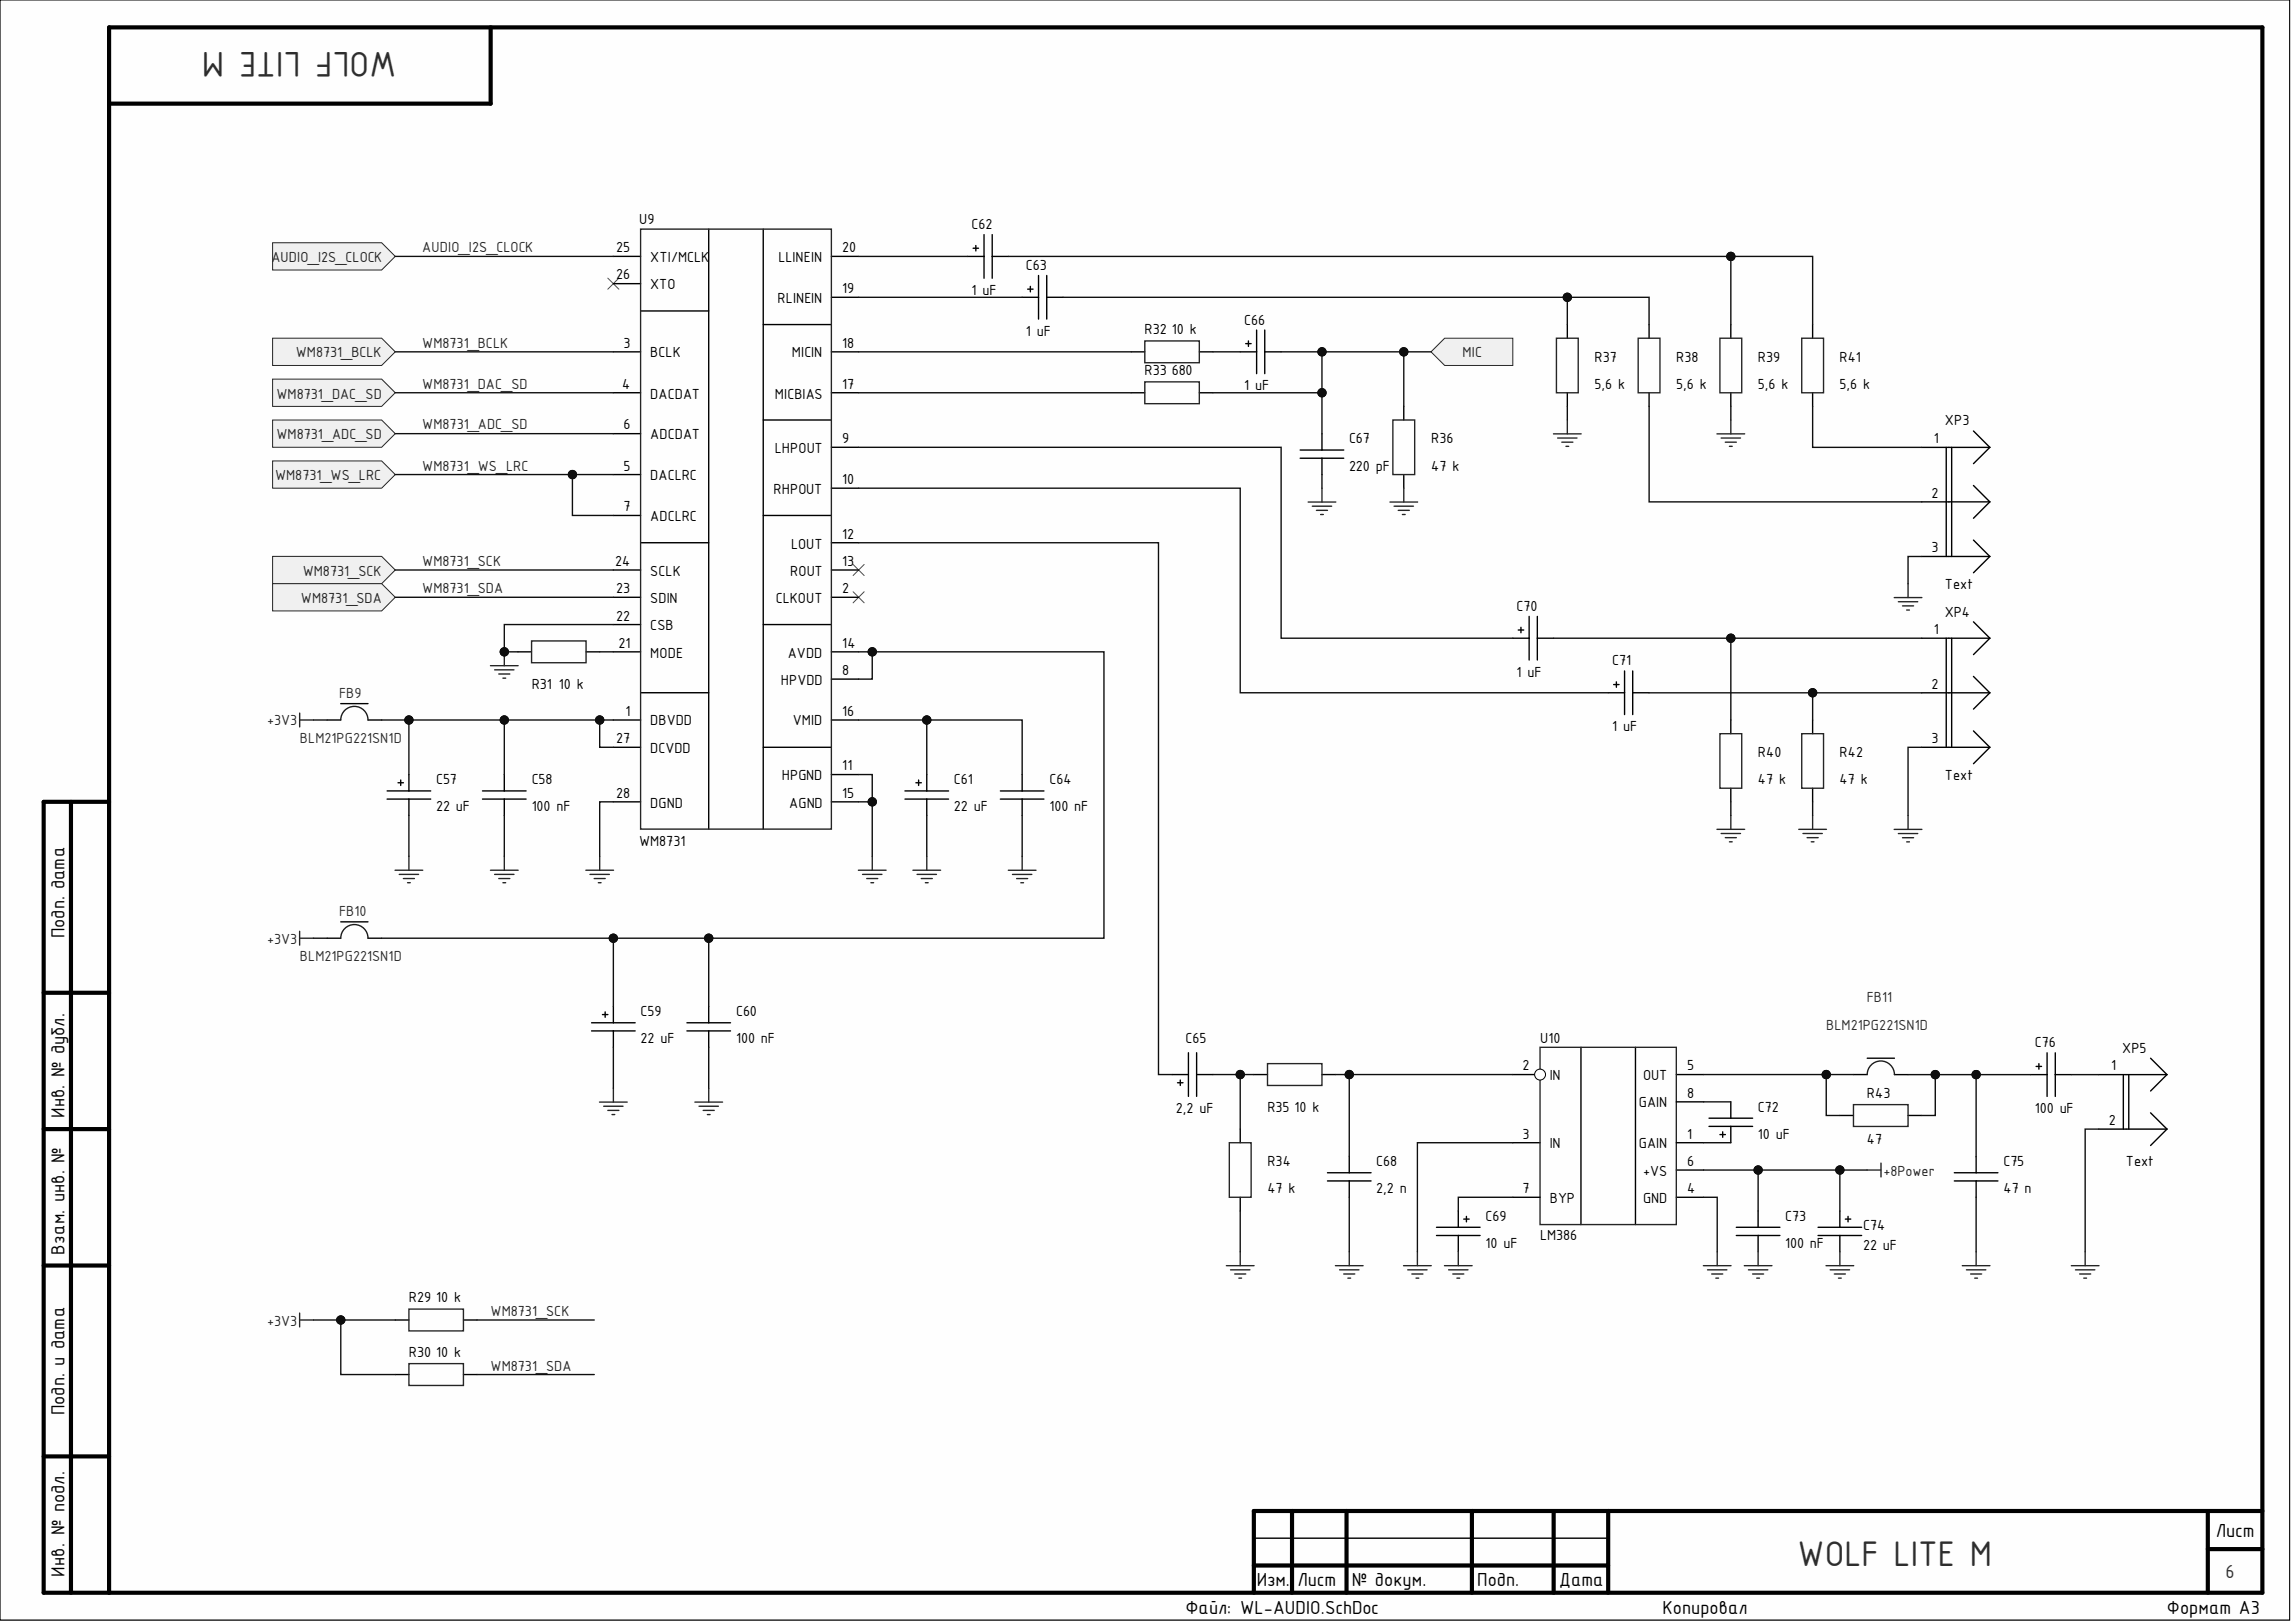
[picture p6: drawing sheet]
<svg xmlns="http://www.w3.org/2000/svg" width="420mm" height="297mm" viewBox="0 0 420 297" stroke-linecap="round" stroke-linejoin="round" font-family="sans-serif">
<defs><g id="words">
<g font-size="7" fill="#2f2f2f">
<text x="72.6" y="9.6" transform="rotate(-180 72.6 9.6)">WOLF LITE M</text>
<text x="329.1" y="286.5">WOLF LITE M</text>
</g>
<g font-size="3.7">
<text x="11.8" y="171.7" transform="rotate(-90 11.8 171.7)">Подп. дата</text>
<text x="11.8" y="204.6" transform="rotate(-90 11.8 204.6)">Инв. № дубл.</text>
<text x="11.8" y="229.6" transform="rotate(-90 11.8 229.6)">Взам. инв. №</text>
<text x="11.8" y="259" transform="rotate(-90 11.8 259)">Подп. и дата</text>
<text x="405.7" y="281.4">Лист</text>
<text x="11.8" y="288.5" transform="rotate(-90 11.8 288.5)">Инв. № подл.</text>
<text x="230.1" y="290.3">Изм.</text>
<text x="237.5" y="290.3">Лист</text>
<text x="247.5" y="290.3">№ докум.</text>
<text x="270.5" y="290.3">Подп.</text>
<text x="285.4" y="290.3">Дата</text>
<text x="217.1" y="295.3">Файл: WL-AUDIO.SchDoc</text>
<text x="304.4" y="295.3">Копировал</text>
<text x="396.7" y="295.3">Формат А3</text>
</g>
<text font-size="3.7" fill="#2f2f2f" x="407.4" y="288.8">6</text>
<g font-size="2.9">
<text x="117" y="40.9">U9</text>
<text x="177.9" y="41.9">C62</text>
<text x="112.8" y="46.1">25</text>
<text x="119.1" y="47.9">XTI/MCLK</text>
<text x="142.5" y="47.9">LLINEIN</text>
<text x="154.2" y="46.1">20</text>
<text x="112.8" y="51.1">26</text>
<text x="119.1" y="52.9">XTO</text>
<text x="154.2" y="53.7">19</text>
<text x="187.8" y="49.4">C63</text>
<text x="142.4" y="55.4">RLINEIN</text>
<text x="177.9" y="54">1 uF</text>
<text x="227.8" y="59.4">C66</text>
<text x="114.2" y="63.6">3</text>
<text x="119.1" y="65.4">BCLK</text>
<text x="145" y="65.4">MICIN</text>
<text x="154.2" y="63.6">18</text>
<text x="187.8" y="61.4">1 uF</text>
<text x="209.6" y="61.2">R32</text>
<text x="214.5" y="61.2">10 k</text>
<text x="113.9" y="71.2">4</text>
<text x="154.2" y="71.2">17</text>
<text x="209.6" y="68.6">R33</text>
<text x="214.5" y="68.6">680</text>
<text x="227.8" y="71.4">1 uF</text>
<text x="291.9" y="66.2">R37</text>
<text x="291.9" y="71.2">5,6 k</text>
<text x="306.9" y="66.2">R38</text>
<text x="306.9" y="71.2">5,6 k</text>
<text x="321.8" y="66.2">R39</text>
<text x="321.8" y="71.2">5,6 k</text>
<text x="336.8" y="66.2">R41</text>
<text x="336.8" y="71.2">5,6 k</text>
<text x="119.1" y="72.9">DACDAT</text>
<text x="141.9" y="72.9">MICBIAS</text>
<text x="356.1" y="77.8">XP3</text>
<text x="114.2" y="78.6">6</text>
<text x="119.1" y="80.4">ADCDAT</text>
<text x="141.9" y="82.9">LHPOUT</text>
<text x="154.2" y="81.1">9</text>
<text x="247" y="81.1">C67</text>
<text x="262" y="81.1">R36</text>
<text x="354" y="81.1">1</text>
<text x="114.2" y="86.1">5</text>
<text x="119.1" y="87.9">DACLRC</text>
<text x="154.2" y="88.6">10</text>
<text x="247" y="86.1">220 pF</text>
<text x="262" y="86.1">47 k</text>
<text x="114.2" y="93.6">7</text>
<text x="119.1" y="95.3">ADCLRC</text>
<text x="141.6" y="90.4">RHPOUT</text>
<text x="353.6" y="91.1">2</text>
<text x="144.8" y="100.4">LOUT</text>
<text x="154.2" y="98.6">12</text>
<text x="353.6" y="101.1">3</text>
<text x="112.6" y="103.6">24</text>
<text x="119.1" y="105.4">SCLK</text>
<text x="144.7" y="105.4">ROUT</text>
<text x="154.2" y="103.6">13</text>
<text x="356.1" y="107.8">Text</text>
<text x="112.8" y="113.6">22</text>
<text x="112.8" y="108.6">23</text>
<text x="119.1" y="110.4">SDIN</text>
<text x="142" y="110.4">CLKOUT</text>
<text x="154.2" y="108.6">2</text>
<text x="277.7" y="111.8">C70</text>
<text x="356.1" y="112.8">XP4</text>
<text x="113.2" y="118.6">21</text>
<text x="119.1" y="115.4">CSB</text>
<text x="154.2" y="118.6">14</text>
<text x="354" y="116">1</text>
<text x="119.1" y="120.4">MODE</text>
<text x="143" y="125.3">HPVDD</text>
<text x="144.2" y="120.4">AVDD</text>
<text x="154.2" y="123.6">8</text>
<text x="277.7" y="123.8">1 uF</text>
<text x="295.1" y="121.8">C71</text>
<text x="97.3" y="126">R31</text>
<text x="102.3" y="126">10 k</text>
<text x="114.5" y="131">1</text>
<text x="154.2" y="131">16</text>
<text x="353.6" y="126">2</text>
<text x="112.8" y="136">27</text>
<text x="119.1" y="132.8">DBVDD</text>
<text x="119.1" y="137.8">DCVDD</text>
<text x="145.2" y="132.8">VMID</text>
<text x="295.1" y="133.9">1 uF</text>
<text x="353.6" y="136">3</text>
<text x="79.8" y="143.5">C57</text>
<text x="97.3" y="143.5">C58</text>
<text x="143.1" y="142.8">HPGND</text>
<text x="154.2" y="141">11</text>
<text x="174.7" y="143.5">C61</text>
<text x="192.1" y="143.5">C64</text>
<text x="321.8" y="138.5">R40</text>
<text x="321.8" y="143.5">47 k</text>
<text x="336.8" y="138.5">R42</text>
<text x="336.8" y="143.5">47 k</text>
<text x="356.1" y="142.8">Text</text>
<text x="79.8" y="148.5">22 uF</text>
<text x="97.3" y="148.5">100 nF</text>
<text x="112.8" y="146">28</text>
<text x="119.1" y="147.8">DGND</text>
<text x="144.5" y="147.8">AGND</text>
<text x="154.2" y="146">15</text>
<text x="174.7" y="148.5">22 uF</text>
<text x="192.1" y="148.5">100 nF</text>
<text x="117" y="154.8">WM8731</text>
<text x="117.3" y="185.9">C59</text>
<text x="134.8" y="185.9">C60</text>
<text x="117.3" y="190.9">22 uF</text>
<text x="134.8" y="190.9">100 nF</text>
<text x="217.1" y="190.9">C65</text>
<text x="282" y="190.9">U10</text>
<text x="372.5" y="191.7">C76</text>
<text x="278.8" y="195.9">2</text>
<text x="283.7" y="197.7">IN</text>
<text x="300.8" y="197.7">OUT</text>
<text x="308.9" y="195.9">5</text>
<text x="386.5" y="195.9">1</text>
<text x="388.5" y="192.7">XP5</text>
<text x="215.3" y="203.7">2,2 uF</text>
<text x="232" y="203.4">R35</text>
<text x="237" y="203.4">10 k</text>
<text x="300" y="202.7">GAIN</text>
<text x="308.9" y="200.9">8</text>
<text x="321.8" y="203.4">C72</text>
<text x="341.8" y="200.9">R43</text>
<text x="372.5" y="203.7">100 uF</text>
<text x="278.8" y="208.4">3</text>
<text x="308.9" y="208.4">1</text>
<text x="321.8" y="208.4">10 uF</text>
<text x="341.8" y="209.4">47</text>
<text x="386.1" y="205.9">2</text>
<text x="232" y="213.4">R34</text>
<text x="252" y="213.4">C68</text>
<text x="283.7" y="210.2">IN</text>
<text x="300" y="210.2">GAIN</text>
<text x="300.8" y="215.2">+VS</text>
<text x="308.9" y="213.4">6</text>
<text x="366.8" y="213.4">C75</text>
<text x="389.2" y="213.4">Text</text>
<text x="232" y="218.4">47 k</text>
<text x="252" y="218.4">2,2 n</text>
<text x="278.8" y="218.4">7</text>
<text x="283.7" y="220.2">BYP</text>
<text x="300.8" y="220.2">GND</text>
<text x="308.9" y="218.4">4</text>
<text x="366.8" y="218.4">47 n</text>
<text x="272" y="223.4">C69</text>
<text x="282" y="226.9">LM386</text>
<text x="326.8" y="223.4">C73</text>
<text x="341.1" y="225.2">C74</text>
<text x="272" y="228.4">10 uF</text>
<text x="326.8" y="228.4">100 nF</text>
<text x="341.1" y="228.7">22 uF</text>
<text x="74.9" y="238.3">R29</text>
<text x="79.8" y="238.3">10 k</text>
<text x="74.9" y="248.3">R30</text>
<text x="79.8" y="248.3">10 k</text>
</g>
<g font-size="2.9" fill="#262626">
<text x="49.7" y="47.9">AUDIO_I2S_CLOCK</text>
<text x="77.3" y="46.1">AUDIO_I2S_CLOCK</text>
<text x="54.2" y="65.4">WM8731_BCLK</text>
<text x="77.3" y="63.6">WM8731_BCLK</text>
<text x="267.8" y="65.4">MIC</text>
<text x="77.3" y="71.2">WM8731_DAC_SD</text>
<text x="50.6" y="72.9">WM8731_DAC_SD</text>
<text x="50.6" y="80.4">WM8731_ADC_SD</text>
<text x="77.3" y="78.6">WM8731_ADC_SD</text>
<text x="50.4" y="87.9">WM8731_WS_LRC</text>
<text x="77.3" y="86.1">WM8731_WS_LRC</text>
<text x="55.4" y="105.4">WM8731_SCK</text>
<text x="77.3" y="103.6">WM8731_SCK</text>
<text x="55.1" y="110.4">WM8731_SDA</text>
<text x="77.3" y="108.6">WM8731_SDA</text>
<text x="48.9" y="132.8">+3V3</text>
<text x="48.9" y="172.8">+3V3</text>
<text x="344.8" y="215.2">+8Power</text>
<text x="48.9" y="242.7">+3V3</text>
<text x="89.8" y="240.9">WM8731_SCK</text>
<text x="89.8" y="250.8">WM8731_SDA</text>
</g>
<g font-size="2.9" fill="#2e2e2e">
<text x="62.1" y="127.8">FB9</text>
<text x="54.9" y="136">BLM21PG221SN1D</text>
<text x="62.1" y="167.7">FB10</text>
<text x="54.9" y="176">BLM21PG221SN1D</text>
<text x="341.8" y="183.4">FB11</text>
<text x="334.4" y="188.5">BLM21PG221SN1D</text>
</g>
<text font-size=".4" x="10" y="291.7">ALTIUM GOSTBOM2.0 KEV</text>
</g></defs>
<path d="M0 0h419.2v296.5h-419.2z" fill-rule="evenodd" fill="#fefefe"/>
<path d="M0 0h419.2v296.5h-419.2z" fill="none" stroke="#000" stroke-width=".18"/>
<path d="M0 0h419.2v296.5h-419.2z" fill-rule="evenodd" fill="#fefefe"/>
<path d="M0 0h419.2v296.5h-419.2z" fill="none" stroke="#000" stroke-width=".18"/>
<g fill="none" stroke="#000" stroke-width=".76">
<path d="M20 5v286.5M20 5h394.2v286.5h-406.2v-144.7h12M89.8 5v14h-69.8M13 146.8v144.7M8 181.7h12M8 206.6h12M8 231.6h12M8 266.5h12M236.5 276.5v15M246.5 276.5v15M269.5 276.5v15M284.4 276.5v15"/>
<path d="M294.4 276.5v15M404.2 276.5v15M414.2 276.5h-184.6v15M229.6 286.5h64.8M404.2 283.5h10"/>
</g>
<g fill="none" stroke="#000" stroke-width=".25">
<path d="M94.8 119.3h2.5M107.3 119.3h2.5M70.9 144.8h8M70.9 146.2h8M72.9 143.3h1M73.4 142.8v1M74.9 141.8v3M74.9 146.2v3M88.3 144.8h8M88.3 146.2h8M92.3 141.8v3M92.3 146.2v3"/>
<path d="M229.6 281.5h64.8"/>
</g>
<g fill="none" stroke="#262626" stroke-width=".25">
<path d="M92.3 119.3v2.5M97.3 117.3h10v4h-10zM54.9 130.5v2.5M54.9 131.8h2.5M89.8 121.8h5.1M90.6 122.6h3.5M91.3 123.4h2M92.1 124.1h.5M72.3 159.3h5.1M74.9 156.7v2.6M89.8 159.3h5.1M92.3 156.7v2.6"/>
<path d="M157.2 159.3h5M159.7 156.7v2.6M54.9 170.4v2.6M54.9 171.7h2.5M73.1 160h3.5M73.8 160.8h2.1M74.6 161.6h.5M90.6 160h3.5M91.3 160.8h2M92.1 161.6h.5M157.9 160h3.6M158.7 160.8h2"/>
<path d="M159.4 161.6h.5"/>
</g>
<circle cx="92.3" cy="119.3" r=".76" fill="#0e0e0e"/>
<circle cx="92.3" cy="119.3" r=".76" fill="none" stroke="#0e0e0e" stroke-width=".18"/>
<g fill="none" stroke="#000" stroke-width=".25">
<path d="M177.2 46.9h3M178.2 45.4h1M178.7 44.9v1M180.2 42.9v8M181.7 42.9v8M181.7 46.9h2.9M187.1 54.4h3M188.1 52.9h1M188.6 52.4v1M190.1 50.4v8M191.6 50.4v8M191.6 54.4h3"/>
<path d="M286.9 59.4v2.5M301.9 59.4v2.5M316.9 59.4v2.5M331.9 59.4v2.5M207.1 64.4h2.5M207.1 71.9h2.5M219.6 64.4h2.5M219.6 71.9h2.5M227.1 64.4h3M228.1 62.9h1M228.6 62.4v1M230.1 60.4v8"/>
<path d="M231.6 60.4v8M231.6 64.4h3M242 79.4v3M257 74.4v2.5M286.9 71.9v2.5M301.9 71.9v2.5M316.9 71.9v2.5M331.9 71.9v2.5M238 82.4h8M238 83.9h8M242 83.9v3M257 86.9v2.4"/>
<path d="M277 116.8h3M278 115.3h1M278.5 114.8v1M280 112.8v8M281.5 112.8v8M281.5 116.8h2.9M59.9 131.8h2.5M62.4 128.8h5M67.4 131.8h2.5M294.4 126.8h3M295.4 125.3h1M295.9 124.8v1"/>
<path d="M297.4 122.8v8M298.9 122.8v8M298.9 126.8h3M316.9 131.8v2.5M331.9 131.8v2.5M316.9 144.3v2.5M331.9 144.3v2.5M59.9 171.7h2.5M62.4 168.7h5M67.4 171.7h2.5M108.3 187.2h8M108.3 188.7h8"/>
<path d="M110.3 185.7h1M110.8 185.2v1M112.3 184.2v3M112.3 188.7v3M125.8 187.2h7.9M125.8 188.7h7.9M129.8 184.2v3M129.8 188.7v3"/>
</g>
<path d="M62.4 131.8a2.5 2.5 0 0 1 2.5-2.5 2.5 2.5 0 0 1 2.5 2.5M62.4 171.7a2.5 2.5 0 0 1 2.5-2.5 2.5 2.5 0 0 1 2.5 2.5" fill="none" stroke="#1c1c1c" stroke-width=".25"/>
<g fill="none" stroke="#262626" stroke-width=".25">
<path d="M209.6 62.4h10v4h-10zM209.6 69.9h10v4h-10zM255 76.9h4v10h-4zM284.4 79.4h5.1M285 61.9h3.9v10h-3.9zM286.9 76.9v2.5M299.9 61.9h4v10h-4zM314.3 79.4h5.1M314.9 61.9h4v10h-4zM316.9 76.9v2.5M329.9 61.9h4v10h-4zM239.5 91.9h5.1"/>
<path d="M240.3 92.6h3.5M241 93.4h2M241.8 94.2h.5M242 89.3v2.6M254.5 91.9h5M255.2 92.6h3.6M256 93.4h2M256.8 94.2h.5M257 89.3v2.6M285.2 80.2h3.5M285.9 80.9h2.1M286.7 81.7h.5"/>
<path d="M315.1 80.2h3.6M315.9 80.9h2M316.6 81.7h.5M346.8 109.4h5.1M347.6 110.1h3.5M348.3 110.9h2M349.1 111.6h.5M349.3 106.8v2.6M314.9 134.3h4v10h-4zM329.9 134.3h4v10h-4zM314.3 151.8h5.1M315.1 152.5h3.6"/>
<path d="M315.9 153.3h2M316.6 154.1h.5M316.9 149.2v2.6M329.3 151.8h5.1M330.1 152.5h3.5M330.8 153.3h2.1M331.6 154.1h.5M331.9 149.2v2.6M346.8 151.8h5.1M347.6 152.6h3.5M348.3 153.3h2M349.1 154.1h.5"/>
<path d="M349.3 149.3v2.5M112.3 199.2v2.5M129.8 199.2v2.5M109.8 201.7h5M110.5 202.5h3.6M111.3 203.2h2M112 204h.5M127.2 201.7h5.1M128 202.5h3.5M128.7 203.2h2.1M129.5 204h.5"/>
</g>
<path d="M156.2 108.3l2 2M158.2 108.3l-2 2" fill="none" stroke="#4c4c4c" stroke-width=".18"/>
<path d="M262 64.4l2.5-2.5h12.5v5h-12.5z" fill-rule="evenodd" fill="#f0f0f0"/>
<path d="M262 64.4l2.5-2.5h12.5v5h-12.5z" fill="none" stroke="#262626" stroke-width=".18"/>
<path d="M49.9 44.4h20l2.5 2.5-2.5 2.5h-20z" fill-rule="evenodd" fill="#f0f0f0"/>
<path d="M49.9 44.4h20l2.5 2.5-2.5 2.5h-20z" fill="none" stroke="#262626" stroke-width=".18"/>
<path d="M49.9 101.8h20l2.5 2.5-2.5 2.5h-20z" fill-rule="evenodd" fill="#f0f0f0"/>
<path d="M49.9 101.8h20l2.5 2.5-2.5 2.5h-20z" fill="none" stroke="#262626" stroke-width=".18"/>
<path d="M49.9 106.8h20l2.5 2.5-2.5 2.5h-20z" fill-rule="evenodd" fill="#f0f0f0"/>
<path d="M49.9 106.8h20l2.5 2.5-2.5 2.5h-20z" fill="none" stroke="#262626" stroke-width=".18"/>
<path d="M49.9 61.9h20l2.5 2.5-2.5 2.5h-20z" fill-rule="evenodd" fill="#f0f0f0"/>
<path d="M49.9 61.9h20l2.5 2.5-2.5 2.5h-20z" fill="none" stroke="#262626" stroke-width=".18"/>
<path d="M49.9 69.4h20l2.5 2.5-2.5 2.5h-20z" fill-rule="evenodd" fill="#f0f0f0"/>
<path d="M49.9 69.4h20l2.5 2.5-2.5 2.5h-20z" fill="none" stroke="#262626" stroke-width=".18"/>
<path d="M49.9 76.9h20l2.5 2.5-2.5 2.5h-20z" fill-rule="evenodd" fill="#f0f0f0"/>
<path d="M49.9 76.9h20l2.5 2.5-2.5 2.5h-20z" fill="none" stroke="#262626" stroke-width=".18"/>
<path d="M49.9 84.4h20l2.5 2.5-2.5 2.4h-20z" fill-rule="evenodd" fill="#f0f0f0"/>
<path d="M49.9 84.4h20l2.5 2.5-2.5 2.4h-20z" fill="none" stroke="#262626" stroke-width=".18"/>
<g fill="none" stroke="#000" stroke-width=".25">
<path d="M112.3 46.9h5M112.3 51.9h5M117.3 56.9h12.5M129.8 41.9v109.8M139.7 41.9v109.8M139.7 59.4h12.5M152.2 54.4h5M152.2 46.9h5M112.3 64.4h5M112.3 71.9h5M112.3 79.4h5M139.7 76.9h12.5"/>
<path d="M152.2 64.4h5M152.2 71.9h5M361.3 78.9l3 3M112.3 86.9h5M112.3 94.3h5M117.3 99.3h12.5M139.7 94.3h12.5M152.2 81.9h5M152.2 89.3h5M152.2 99.3h5M351.8 81.9h12.5M351.8 91.9h12.5"/>
<path d="M356.3 81.9v19.9M357.3 81.9v19.9M361.3 88.9l3 3M361.3 98.8l3 3M364.3 81.9l-3 3M364.3 91.9l-3 3M112.3 109.3h5M112.3 104.3h5M112.3 119.3h5M112.3 114.3h5M139.7 114.3h12.5M152.2 109.3h5"/>
<path d="M152.2 104.3h5M152.2 119.3h5M351.8 101.8h12.5M351.8 116.8h12.5M356.3 116.8v20M357.3 116.8v20M361.3 113.8l3 3M364.3 101.8l-3 3M364.3 116.8l-3 3M112.3 131.8h5M112.3 136.8h5M117.3 126.8h12.5"/>
<path d="M139.7 136.8h12.5M152.2 131.8h5M152.2 124.3h5M351.8 136.8h12.5M351.8 126.8h12.5M361.3 123.8l3 3M361.3 133.8l3 3M364.3 126.8l-3 3M364.3 136.8l-3 3M112.3 146.8h5M152.2 141.8h5M152.2 146.8h5"/>
<path d="M165.7 144.8h8M165.7 146.2h8M167.7 143.3h1M168.2 142.8v1M169.7 141.8v3M169.7 146.2v3M183.1 144.8h8M183.1 146.2h8M187.1 141.8v3M187.1 146.2v3M214.6 196.7h3M215.6 198.2h1"/>
<path d="M216.1 197.7v1M217.6 192.7v8M219.1 196.7h3M219.1 192.7v8M277 196.7h5M289.4 191.7v32.4M299.4 191.7v32.4M306.9 196.7h5M384.2 196.7h12.5M388.7 196.7v9.9M389.7 196.7v9.9M393.7 193.7l3 3"/>
<path d="M396.7 196.7l-3 3M227.1 206.6v2.5M227.1 219.1v2.5M277 209.1h5M277 219.1h5M306.9 209.1h5M306.9 214.1h5M306.9 219.1h5M306.9 201.7h5M384.2 206.6h12.5M393.7 203.7l3 2.9M396.7 206.6l-3 3"/>
<path d="M72.4 241.6h2.5M72.4 251.6h2.5M84.8 241.6h2.5M84.8 251.6h2.5"/>
</g>
<g fill="none" stroke="#262626" stroke-width=".25">
<path d="M117.3 41.9h34.9v109.8h-34.9zM107.3 159.3h5M109.8 156.7v2.6M167.1 159.3h5.1M169.7 156.7v2.6M184.6 159.3h5.1M187.1 156.7v2.6M108 160h3.6M108.8 160.8h2M109.5 161.6h.5M167.9 160h3.5M168.7 160.8h2"/>
<path d="M169.4 161.6h.5M185.4 160h3.5M186.1 160.8h2.1M186.9 161.6h.5M282 191.7h24.9v32.4h-24.9zM225.1 209.1h4v10h-4zM74.9 239.6h9.9v4h-9.9zM224.5 231.6h5.1M225.3 232.4h3.5M226 233.2h2.1M226.8 233.9h.5M227.1 229.1v2.5"/>
<path d="M379.2 231.6h5.1M380 232.4h3.5M380.7 233.2h2.1M381.5 233.9h.5M381.8 229.1v2.5M54.9 240.3v2.6M54.9 241.6h2.5M74.9 249.6h9.9v4h-9.9z"/>
</g>
<path d="M111.3 50.9l2 2M113.3 50.9l-2 2M156.2 103.3l2 2M158.2 103.3l-2 2" fill="none" stroke="#4c4c4c" stroke-width=".18"/>
<circle cx="282" cy="196.7" r="1" fill="#fefefe"/>
<circle cx="282" cy="196.7" r="1" fill="none" stroke="#000" stroke-width=".18"/>
<g fill="none" stroke="#262626" stroke-width=".25">
<path d="M232.1 194.7h9.9v4h-9.9zM339.3 202.2h10v4h-10zM341.8 214.1h2.6M344.4 212.9v2.5M244.5 231.6h5.1M245.3 232.4h3.5M246 233.2h2M246.8 233.9h.5M247 229.1v2.5M257 231.6h5M257.7 232.4h3.6M258.5 233.2h2"/>
<path d="M259.2 233.9h.6M259.5 229.1v2.5M264.5 231.6h5M265.2 232.4h3.6M266 233.2h2M266.7 233.9h.5M267 229.1v2.5M311.9 231.6h5M312.6 232.4h3.6M313.4 233.2h2M314.1 233.9h.5M314.4 229.1v2.5"/>
<path d="M319.3 231.6h5.1M320.1 232.4h3.6M320.9 233.2h2M321.6 233.9h.5M321.9 229.1v2.5M334.3 231.6h5.1M335.1 232.4h3.5M335.8 233.2h2.1M336.6 233.9h.5M336.8 229.1v2.5M359.3 231.6h5M360 232.4h3.6"/>
<path d="M360.8 233.2h2M361.5 233.9h.5M361.8 229.1v2.5"/>
</g>
<g fill="none" stroke="#000" stroke-width=".25">
<path d="M229.6 196.7h2.5M242 196.7h2.5M339.3 196.7h2.5M341.9 193.7h4.9M346.8 196.7h2.5M371.8 196.7h3M372.8 195.2h1M373.3 194.7v1M374.8 192.7v8M376.3 196.7h3M376.3 192.7v8M243 216.1h8"/>
<path d="M243 214.6h8M247 211.6v3M247 216.1v3M312.9 206.2h8M312.9 204.7h8M314.9 207.7h1M315.4 207.1v1M316.9 201.7v3M316.9 206.2v2.9M336.8 204.2h2.5M349.3 204.2h2.5M357.8 216.1h8"/>
<path d="M357.8 214.6h8M361.8 211.7v2.9M361.8 216.1v3M263 224.6h8M263 226.1h8M267 221.6v3M267 226.1v3M268 223.1h1M268.5 222.6v1M317.9 224.6h8M317.9 226.1h8M321.9 221.6v3"/>
<path d="M321.9 226.1v3M332.9 224.6h7.9M332.9 226.1h7.9M336.8 221.6v3M336.8 226.1v3M337.8 223.1h1M338.3 222.6v1"/>
</g>
<path d="M341.9 196.7a2.49 2.49 0 0 1 2.4-2.5 2.49 2.49 0 0 1 2.5 2.5" fill="none" stroke="#1c1c1c" stroke-width=".25"/>
<path d="M321.9 214.1v7.5" fill="none" stroke="#0e0e0e" stroke-width=".25"/>
<circle cx="321.9" cy="214.1" r=".76" fill="#0e0e0e"/>
<circle cx="321.9" cy="214.1" r=".76" fill="none" stroke="#0e0e0e" stroke-width=".18"/>
<path d="M57.4 241.6h5" fill="none" stroke="#0e0e0e" stroke-width=".25"/>
<circle cx="62.4" cy="241.6" r=".76" fill="#0e0e0e"/>
<circle cx="62.4" cy="241.6" r=".76" fill="none" stroke="#0e0e0e" stroke-width=".18"/>
<path d="M57.4 131.8h2.5M57.4 171.7h2.5M72.4 241.6h-10v10h10" fill="none" stroke="#0e0e0e" stroke-width=".25"/>
<circle cx="62.4" cy="241.6" r=".76" fill="#0e0e0e"/>
<circle cx="62.4" cy="241.6" r=".76" fill="none" stroke="#0e0e0e" stroke-width=".18"/>
<path d="M157.2 119.3h44.9v52.4h-132.2" fill="none" stroke="#0e0e0e" stroke-width=".25"/>
<circle cx="112.3" cy="171.7" r=".76" fill="#0e0e0e"/>
<circle cx="112.3" cy="171.7" r=".76" fill="none" stroke="#0e0e0e" stroke-width=".18"/>
<circle cx="129.8" cy="171.7" r=".76" fill="#0e0e0e"/>
<circle cx="129.8" cy="171.7" r=".76" fill="none" stroke="#0e0e0e" stroke-width=".18"/>
<circle cx="159.7" cy="119.3" r=".76" fill="#0e0e0e"/>
<circle cx="159.7" cy="119.3" r=".76" fill="none" stroke="#0e0e0e" stroke-width=".18"/>
<path d="M69.9 131.8h39.9v5h2.5" fill="none" stroke="#0e0e0e" stroke-width=".25"/>
<circle cx="109.8" cy="131.8" r=".76" fill="#0e0e0e"/>
<circle cx="109.8" cy="131.8" r=".76" fill="none" stroke="#0e0e0e" stroke-width=".18"/>
<circle cx="92.3" cy="131.8" r=".76" fill="#0e0e0e"/>
<circle cx="92.3" cy="131.8" r=".76" fill="none" stroke="#0e0e0e" stroke-width=".18"/>
<circle cx="74.9" cy="131.8" r=".76" fill="#0e0e0e"/>
<circle cx="74.9" cy="131.8" r=".76" fill="none" stroke="#0e0e0e" stroke-width=".18"/>
<path d="M72.4 71.9h39.9M72.4 79.4h39.9M72.4 86.9h39.9" fill="none" stroke="#0e0e0e" stroke-width=".25"/>
<circle cx="104.8" cy="86.9" r=".76" fill="#0e0e0e"/>
<circle cx="104.8" cy="86.9" r=".76" fill="none" stroke="#0e0e0e" stroke-width=".18"/>
<path d="M72.4 46.9h39.9M72.4 64.4h39.9M72.4 109.3h39.9M72.4 104.3h39.9M112.3 114.3h-20v5h2.5M87.3 251.6h21.5M87.3 241.6h21.5" fill="none" stroke="#0e0e0e" stroke-width=".25"/>
<circle cx="92.3" cy="119.3" r=".76" fill="#0e0e0e"/>
<circle cx="92.3" cy="119.3" r=".76" fill="none" stroke="#0e0e0e" stroke-width=".18"/>
<path d="M104.8 86.9v7.4h7.5" fill="none" stroke="#0e0e0e" stroke-width=".25"/>
<circle cx="104.8" cy="86.9" r=".76" fill="#0e0e0e"/>
<circle cx="104.8" cy="86.9" r=".76" fill="none" stroke="#0e0e0e" stroke-width=".18"/>
<path d="M109.8 131.8h2.5M112.3 146.8h-2.5v9.9" fill="none" stroke="#0e0e0e" stroke-width=".25"/>
<circle cx="109.8" cy="131.8" r=".76" fill="#0e0e0e"/>
<circle cx="109.8" cy="131.8" r=".76" fill="none" stroke="#0e0e0e" stroke-width=".18"/>
<path d="M109.8 119.3h2.5M157.2 146.8h2.5v9.9" fill="none" stroke="#0e0e0e" stroke-width=".25"/>
<circle cx="159.7" cy="146.8" r=".76" fill="#0e0e0e"/>
<circle cx="159.7" cy="146.8" r=".76" fill="none" stroke="#0e0e0e" stroke-width=".18"/>
<path d="M157.2 141.8h2.5v5" fill="none" stroke="#0e0e0e" stroke-width=".25"/>
<circle cx="159.7" cy="146.8" r=".76" fill="#0e0e0e"/>
<circle cx="159.7" cy="146.8" r=".76" fill="none" stroke="#0e0e0e" stroke-width=".18"/>
<path d="M157.2 131.8h29.9v10" fill="none" stroke="#0e0e0e" stroke-width=".25"/>
<circle cx="169.7" cy="131.8" r=".76" fill="#0e0e0e"/>
<circle cx="169.7" cy="131.8" r=".76" fill="none" stroke="#0e0e0e" stroke-width=".18"/>
<path d="M159.7 119.3v5h-2.5" fill="none" stroke="#0e0e0e" stroke-width=".25"/>
<circle cx="159.7" cy="119.3" r=".76" fill="#0e0e0e"/>
<circle cx="159.7" cy="119.3" r=".76" fill="none" stroke="#0e0e0e" stroke-width=".18"/>
<path d="M157.2 54.4h29.9M157.2 46.9h20M184.6 46.9h147.3v12.5M157.2 71.9h49.9M157.2 64.4h49.9M157.2 99.3h54.9v97.4h2.5M157.2 89.3h69.9v37.5h67.3M157.2 81.9h77.4v34.9h42.4" fill="none" stroke="#0e0e0e" stroke-width=".25"/>
<circle cx="316.9" cy="46.9" r=".76" fill="#0e0e0e"/>
<circle cx="316.9" cy="46.9" r=".76" fill="none" stroke="#0e0e0e" stroke-width=".18"/>
<path d="M194.6 54.4h107.3v5" fill="none" stroke="#0e0e0e" stroke-width=".25"/>
<circle cx="286.9" cy="54.4" r=".76" fill="#0e0e0e"/>
<circle cx="286.9" cy="54.4" r=".76" fill="none" stroke="#0e0e0e" stroke-width=".18"/>
<path d="M222.1 196.7h7.5" fill="none" stroke="#0e0e0e" stroke-width=".25"/>
<circle cx="227.1" cy="196.7" r=".76" fill="#0e0e0e"/>
<circle cx="227.1" cy="196.7" r=".76" fill="none" stroke="#0e0e0e" stroke-width=".18"/>
<path d="M222.1 71.9h19.9" fill="none" stroke="#0e0e0e" stroke-width=".25"/>
<circle cx="242" cy="71.9" r=".76" fill="#0e0e0e"/>
<circle cx="242" cy="71.9" r=".76" fill="none" stroke="#0e0e0e" stroke-width=".18"/>
<path d="M222.1 64.4h5M234.6 64.4h27.4" fill="none" stroke="#0e0e0e" stroke-width=".25"/>
<circle cx="242" cy="64.4" r=".76" fill="#0e0e0e"/>
<circle cx="242" cy="64.4" r=".76" fill="none" stroke="#0e0e0e" stroke-width=".18"/>
<circle cx="257" cy="64.4" r=".76" fill="#0e0e0e"/>
<circle cx="257" cy="64.4" r=".76" fill="none" stroke="#0e0e0e" stroke-width=".18"/>
<path d="M244.5 196.7h32.5" fill="none" stroke="#0e0e0e" stroke-width=".25"/>
<circle cx="247" cy="196.7" r=".76" fill="#0e0e0e"/>
<circle cx="247" cy="196.7" r=".76" fill="none" stroke="#0e0e0e" stroke-width=".18"/>
<path d="M284.5 116.8h67.3M277 209.1h-17.5v20M277 219.1h-10v2.5" fill="none" stroke="#0e0e0e" stroke-width=".25"/>
<circle cx="316.9" cy="116.8" r=".76" fill="#0e0e0e"/>
<circle cx="316.9" cy="116.8" r=".76" fill="none" stroke="#0e0e0e" stroke-width=".18"/>
<path d="M301.9 126.8h49.9" fill="none" stroke="#0e0e0e" stroke-width=".25"/>
<circle cx="331.9" cy="126.8" r=".76" fill="#0e0e0e"/>
<circle cx="331.9" cy="126.8" r=".76" fill="none" stroke="#0e0e0e" stroke-width=".18"/>
<path d="M301.9 74.4v17.5h49.9M311.9 219.1h2.5v10M311.9 214.1h29.9" fill="none" stroke="#0e0e0e" stroke-width=".25"/>
<circle cx="321.9" cy="214.1" r=".76" fill="#0e0e0e"/>
<circle cx="321.9" cy="214.1" r=".76" fill="none" stroke="#0e0e0e" stroke-width=".18"/>
<circle cx="336.8" cy="214.1" r=".76" fill="#0e0e0e"/>
<circle cx="336.8" cy="214.1" r=".76" fill="none" stroke="#0e0e0e" stroke-width=".18"/>
<path d="M311.9 196.7h27.4M311.9 209.1h5M311.9 201.7h5" fill="none" stroke="#0e0e0e" stroke-width=".25"/>
<circle cx="334.4" cy="196.7" r=".76" fill="#0e0e0e"/>
<circle cx="334.4" cy="196.7" r=".76" fill="none" stroke="#0e0e0e" stroke-width=".18"/>
<path d="M331.9 74.4v7.5h19.9M334.4 196.7v7.5h2.4" fill="none" stroke="#0e0e0e" stroke-width=".25"/>
<circle cx="334.4" cy="196.7" r=".76" fill="#0e0e0e"/>
<circle cx="334.4" cy="196.7" r=".76" fill="none" stroke="#0e0e0e" stroke-width=".18"/>
<path d="M349.3 196.7h22.5" fill="none" stroke="#0e0e0e" stroke-width=".25"/>
<circle cx="361.8" cy="196.7" r=".76" fill="#0e0e0e"/>
<circle cx="361.8" cy="196.7" r=".76" fill="none" stroke="#0e0e0e" stroke-width=".18"/>
<circle cx="354.3" cy="196.7" r=".76" fill="#0e0e0e"/>
<circle cx="354.3" cy="196.7" r=".76" fill="none" stroke="#0e0e0e" stroke-width=".18"/>
<path d="M351.8 101.8h-2.5v5M351.8 136.8h-2.5v12.5M354.3 196.7v7.5h-2.5" fill="none" stroke="#0e0e0e" stroke-width=".25"/>
<circle cx="354.3" cy="196.7" r=".76" fill="#0e0e0e"/>
<circle cx="354.3" cy="196.7" r=".76" fill="none" stroke="#0e0e0e" stroke-width=".18"/>
<path d="M74.9 131.8v10M74.9 149.2v7.5M379.3 196.7h4.9M384.2 206.6h-2.4v22.5" fill="none" stroke="#0e0e0e" stroke-width=".25"/>
<circle cx="74.9" cy="131.8" r=".76" fill="#0e0e0e"/>
<circle cx="74.9" cy="131.8" r=".76" fill="none" stroke="#0e0e0e" stroke-width=".18"/>
<path d="M92.3 131.8v10M92.3 149.2v7.5" fill="none" stroke="#0e0e0e" stroke-width=".25"/>
<circle cx="92.3" cy="131.8" r=".76" fill="#0e0e0e"/>
<circle cx="92.3" cy="131.8" r=".76" fill="none" stroke="#0e0e0e" stroke-width=".18"/>
<path d="M112.3 171.7v12.5M112.3 191.7v7.5" fill="none" stroke="#0e0e0e" stroke-width=".25"/>
<circle cx="112.3" cy="171.7" r=".76" fill="#0e0e0e"/>
<circle cx="112.3" cy="171.7" r=".76" fill="none" stroke="#0e0e0e" stroke-width=".18"/>
<path d="M129.8 171.7v12.5M129.8 191.7v7.5" fill="none" stroke="#0e0e0e" stroke-width=".25"/>
<circle cx="129.8" cy="171.7" r=".76" fill="#0e0e0e"/>
<circle cx="129.8" cy="171.7" r=".76" fill="none" stroke="#0e0e0e" stroke-width=".18"/>
<path d="M169.7 131.8v10M169.7 149.2v7.5" fill="none" stroke="#0e0e0e" stroke-width=".25"/>
<circle cx="169.7" cy="131.8" r=".76" fill="#0e0e0e"/>
<circle cx="169.7" cy="131.8" r=".76" fill="none" stroke="#0e0e0e" stroke-width=".18"/>
<path d="M187.1 149.2v7.5M227.1 196.7v9.9M227.1 221.6v7.5" fill="none" stroke="#0e0e0e" stroke-width=".25"/>
<circle cx="227.1" cy="196.7" r=".76" fill="#0e0e0e"/>
<circle cx="227.1" cy="196.7" r=".76" fill="none" stroke="#0e0e0e" stroke-width=".18"/>
<path d="M242 64.4v15M242 86.9v2.4" fill="none" stroke="#0e0e0e" stroke-width=".25"/>
<circle cx="242" cy="64.4" r=".76" fill="#0e0e0e"/>
<circle cx="242" cy="64.4" r=".76" fill="none" stroke="#0e0e0e" stroke-width=".18"/>
<circle cx="242" cy="71.9" r=".76" fill="#0e0e0e"/>
<circle cx="242" cy="71.9" r=".76" fill="none" stroke="#0e0e0e" stroke-width=".18"/>
<path d="M247 196.7v14.9M247 219.1v10" fill="none" stroke="#0e0e0e" stroke-width=".25"/>
<circle cx="247" cy="196.7" r=".76" fill="#0e0e0e"/>
<circle cx="247" cy="196.7" r=".76" fill="none" stroke="#0e0e0e" stroke-width=".18"/>
<path d="M257 64.4v10" fill="none" stroke="#0e0e0e" stroke-width=".25"/>
<circle cx="257" cy="64.4" r=".76" fill="#0e0e0e"/>
<circle cx="257" cy="64.4" r=".76" fill="none" stroke="#0e0e0e" stroke-width=".18"/>
<path d="M286.9 54.4v5M286.9 74.4v2.5" fill="none" stroke="#0e0e0e" stroke-width=".25"/>
<circle cx="286.9" cy="54.4" r=".76" fill="#0e0e0e"/>
<circle cx="286.9" cy="54.4" r=".76" fill="none" stroke="#0e0e0e" stroke-width=".18"/>
<path d="M316.9 116.8v15M316.9 146.8v2.4" fill="none" stroke="#0e0e0e" stroke-width=".25"/>
<circle cx="316.9" cy="116.8" r=".76" fill="#0e0e0e"/>
<circle cx="316.9" cy="116.8" r=".76" fill="none" stroke="#0e0e0e" stroke-width=".18"/>
<path d="M316.9 46.9v12.5M316.9 74.4v2.5" fill="none" stroke="#0e0e0e" stroke-width=".25"/>
<circle cx="316.9" cy="46.9" r=".76" fill="#0e0e0e"/>
<circle cx="316.9" cy="46.9" r=".76" fill="none" stroke="#0e0e0e" stroke-width=".18"/>
<path d="M331.9 126.8v5M331.9 146.8v2.4" fill="none" stroke="#0e0e0e" stroke-width=".25"/>
<circle cx="331.9" cy="126.8" r=".76" fill="#0e0e0e"/>
<circle cx="331.9" cy="126.8" r=".76" fill="none" stroke="#0e0e0e" stroke-width=".18"/>
<path d="M336.8 214.1v7.5" fill="none" stroke="#0e0e0e" stroke-width=".25"/>
<circle cx="336.8" cy="214.1" r=".76" fill="#0e0e0e"/>
<circle cx="336.8" cy="214.1" r=".76" fill="none" stroke="#0e0e0e" stroke-width=".18"/>
<path d="M361.8 196.7v15M361.8 219.1v10" fill="none" stroke="#0e0e0e" stroke-width=".25"/>
<circle cx="361.8" cy="196.7" r=".76" fill="#0e0e0e"/>
<circle cx="361.8" cy="196.7" r=".76" fill="none" stroke="#0e0e0e" stroke-width=".18"/>
<use href="#words"/>
</svg>
